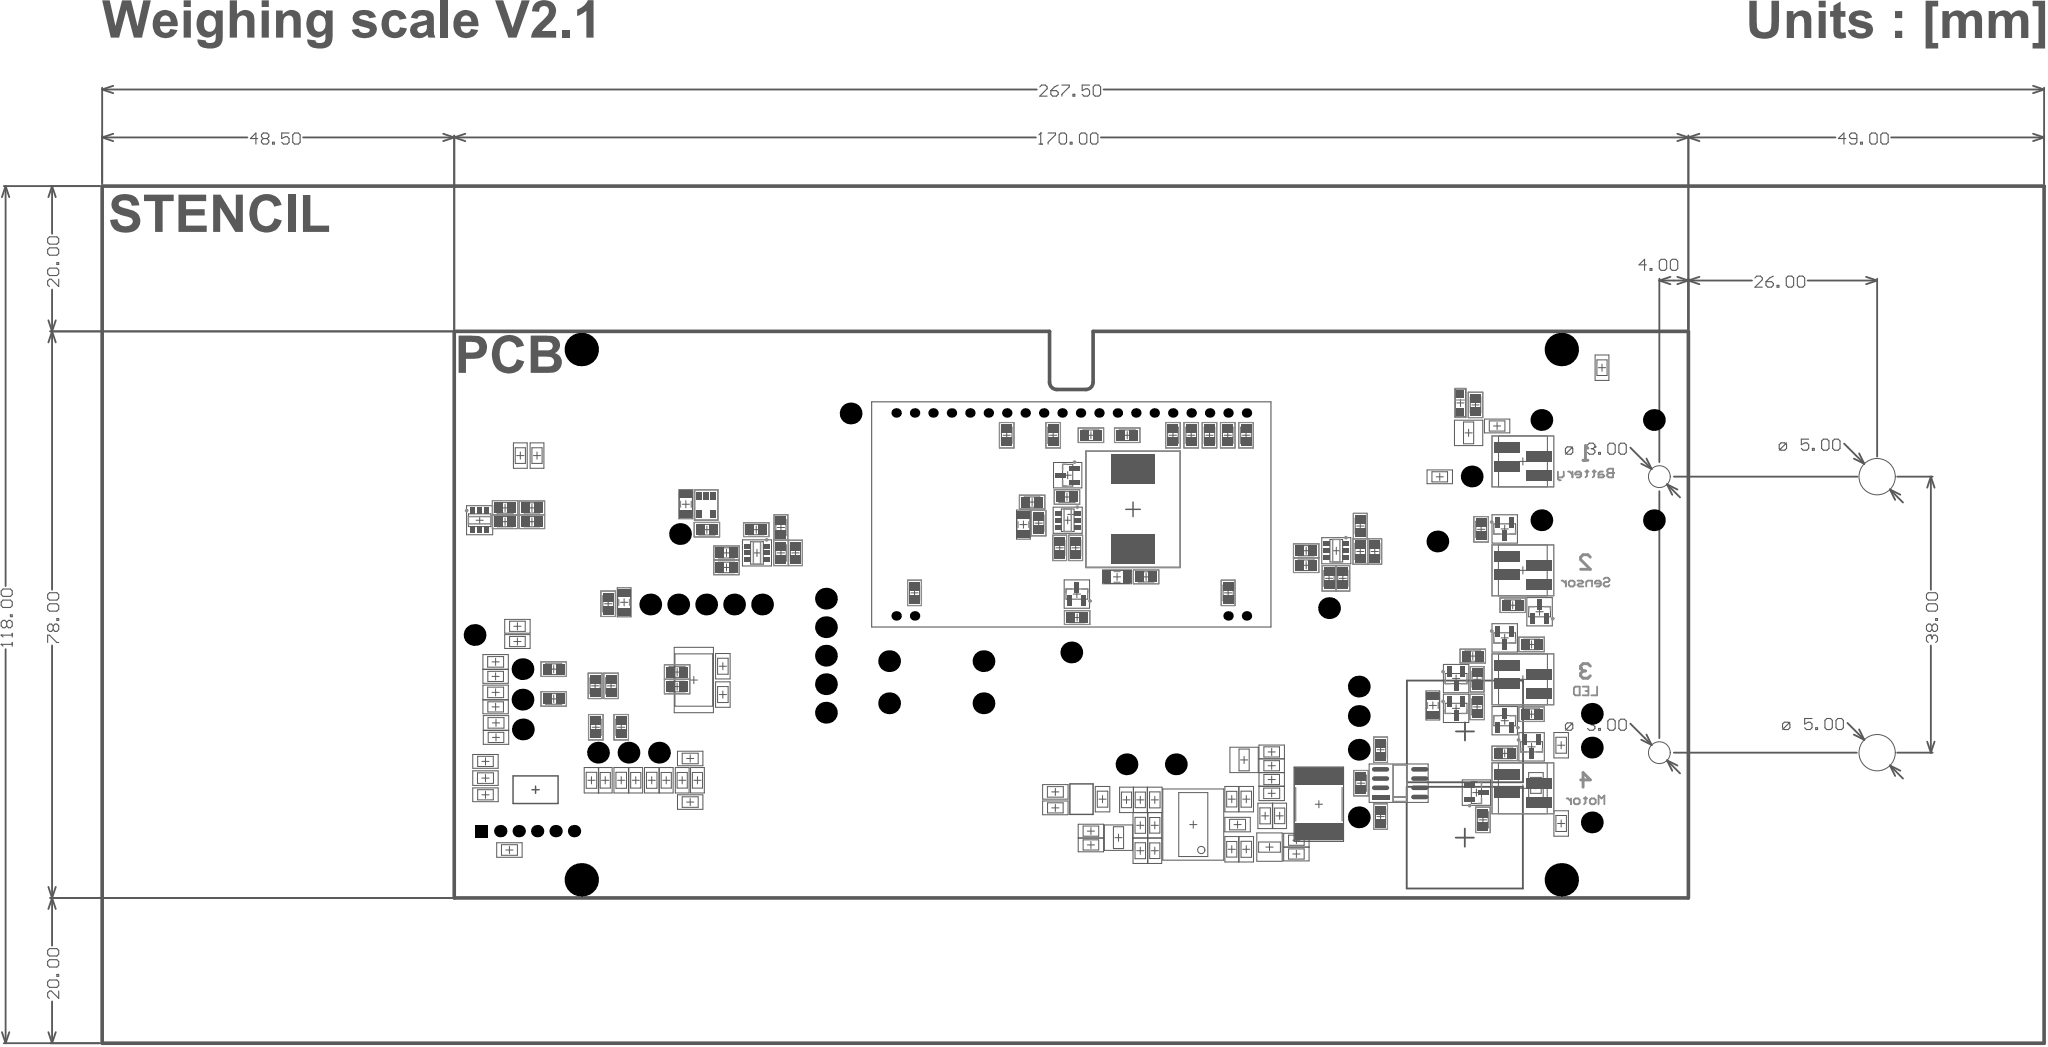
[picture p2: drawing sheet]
<svg xmlns="http://www.w3.org/2000/svg" width="939mm" height="480mm" viewBox="0 0 939 480" stroke-linecap="round" stroke-linejoin="round" font-family="sans-serif">
<g fill="none" stroke="#5a5a5a" stroke-width=".46">
<path d="M667 178h5v13h-5zM673 180h7v11h-7zM731 163h7v11h-7zM732 165h5v7h-5zM733 168h3M735 167v3M458 194h7v11h-7zM459 196h5v7h-5zM460 199h3M462 198v3M480 194h6v11h-6zM481 196h4v7h-4z"/>
<path d="M481 199h4M483 198v3M494 196h12v7h-12zM497 197h7v5h-7zM499 199h3M500 198v3M511 196h12v7h-12zM513 197h8v5h-8zM515 199h4M517 198v3M535 194h6v11h-6zM535 196h5v7h-5z"/>
<path d="M536 199h4M538 198v3M543 194h7v11h-7zM544 196h5v7h-5zM545 199h3M546 198v3M551 194h7v11h-7zM552 196h5v7h-5zM553 199h3M555 198v3M560 194h6v11h-6zM561 196h4v7h-4z"/>
<path d="M561 199h4M563 198v3M568 194h7v11h-7zM569 196h5v7h-5zM570 199h3M571 198v3M667 193h13v11h-13zM668 185h3M670 183v3M671 193h5v10h-5zM672 198h3M673 197v3"/>
<path d="M674 182h5v7h-5zM675 186h3M677 184v3M681 192h11v6h-11zM683 193h7v5h-7zM684 200h28v23h-28zM685 195h3M686 194v3M687 200v23M710 200v23M235 203h7v12h-7zM236 205h5v7h-5z"/>
<path d="M237 209h3M239 207v3M243 203h6v12h-6zM244 205h5v7h-5zM245 209h3M246 207v3M483 212h13v12h-13zM487 213h5v10h-5zM488 218h3M490 216v3M654 215h12v7h-12zM657 216h7v5h-7z"/>
<path d="M659 219h3M660 217v3M697 211h3M698 210v3M214 232h12v13h-12zM215 235h10v6h-10zM218 238h4M220 237v3M226 229h11v13h-11zM226 236h11M228 230h7v5h-7zM228 237h7v4h-7z"/>
<path d="M230 233h3M230 239h3M232 231v3M232 237v4M238 230h12v12h-12zM238 236h12M240 237h7v4h-7zM240 230h7v5h-7zM242 233h4M242 239h4M244 231v3M244 237v4"/>
<path d="M311 224h7v14h-7zM311 225h6v12h-6M313 231h3M314 229v4M318 239h12v7h-12zM341 240h12v6h-12zM356 238h4v7h-4zM466 234h6v13h-6zM466 235h6v11h-6M467 227h12v6h-12zM469 239v3M470 228h7v4h-7z"/>
<path d="M472 230h3M473 234h7v12h-7zM473 228v4M474 236h5v7h-5zM475 240h3M476 238v3M483 232h13v12h-13zM483 224h12v7h-12zM486 225h7v5h-7zM487 233h5v11h-5zM488 228h3M488 238h3"/>
<path d="M489 226v3M490 237v3M490 236h3M491 234v3M621 237h5v8h-5zM624 239v4M676 237h6v11h-6zM677 239h5v7h-5zM684 236h12v13h-12zM320 240h8v5h-8zM322 243h4M324 241v3"/>
<path d="M327 250h12v13h-12zM327 257h12M329 258h8v4h-8zM330 251h7v5h-7zM331 253h4M333 252v3M333 258v4M340 247h14v12h-14zM343 240h7v5h-7zM344 248h6v11h-6zM345 243h3M345 253h4"/>
<path d="M347 241v3M347 252v3M355 248h13v11h-13zM355 248v-12h6v12M356 250h5v7h-5zM356 253h4M356 242h4M358 240v3M358 252v3M361 248v11M362 248v11M362 250h5v7h-5z"/>
<path d="M363 253h3M365 252v3M468 240h3M483 245h6v12h-6zM484 247h4v8h-4zM484 251h4M486 249v4M490 245h6v12h-6zM491 247h5v8h-5zM492 251h3M493 249v4M593 256h12"/>
<path d="M593 249h12v13h-12zM595 257h8v4h-8zM595 250h8v5h-8zM597 259h4M597 252h4M599 257v4M599 251v3M606 246h13v12h-13zM606 259h13v12h-13zM610 247h6v11h-6zM611 252h3M613 259v12"/>
<path d="M613 251v3M620 247h14v12h-14zM621 247v-12h6v12M621 249h5v7h-5zM622 253h3M622 241h3M624 251v3M627 247v12M628 249h5v7h-5zM629 253h3M630 251v3M677 243h4"/>
<path d="M679 241v3M684 250h28v23h-28zM685 240h10v5h-10zM687 250v23M688 242h4M690 241v3M698 260v3M709 250v23M276 271h6v11h-6zM276 273h5v7h-5zM277 277h4M279 275v3"/>
<path d="M283 269h6v14h-6zM283 270h6v12h-6zM285 276h3M286 274v4M331 260h4M416 266h7v12h-7zM417 268h5v7h-5zM418 272h3M419 270v3M488 266h12v13h-12zM488 280h12v6h-12zM489 270h10v5h-10z"/>
<path d="M492 272h3M494 271v3M506 261h13v7h-13zM507 261h11v6h-11zM511 264h3M512 263v3M520 261h11v7h-11zM522 262h7v5h-7zM524 264h3M526 263v3M560 266h6v12h-6zM561 268h4v7h-4z"/>
<path d="M561 272h4M563 270v3M607 261h5v8h-5zM608 265h3M609 263v4M613 261h5v8h-5zM614 265h3M616 263v4M688 274h11v7h-11zM690 275h7v5h-7zM692 277h3M694 276v3"/>
<path d="M697 261h3M700 274h12v13h-12zM701 278h10v5h-10zM706 279v3M221 300h12v13h-12zM231 291h12v6h-12zM231 284h12v6h-12zM234 292h7v4h-7zM234 285h7v4h-7zM236 294h3M236 287h3M237 292v4"/>
<path d="M237 285v4M309 297h18v30h-18zM309 300h18v24h-18zM328 299h7v12h-7zM490 281h7v4h-7zM492 283h4M494 281v4M670 297h11v7h-11zM672 298h7v5h-7zM675 299v3M684 286h12v13h-12zM684 300h28v23h-28z"/>
<path d="M685 290h10v5h-10zM687 300v23M688 292h4M690 291v3M696 292h12v7h-12zM699 293h7v5h-7zM701 295h3M702 294v3M704 280h4M710 300v23M221 314h12v13h-12zM221 307h12"/>
<path d="M224 301h7v5h-7zM224 315h7v5h-7zM224 308h7v4h-7zM226 317h3M226 310h3M226 303h3M227 302v3M227 308v4M227 316v3M248 303h12v7h-12zM248 317h12v7h-12zM250 304h8v5h-8z"/>
<path d="M250 318h8v5h-8zM252 307h4M254 305v3M254 319v3M270 308h6v12h-6zM271 311h4v7h-4zM271 314h4M273 313v3M277 308h7v12h-7zM278 311h5v7h-5zM279 314h3M280 313v3"/>
<path d="M305 311h11M305 305h11v13h-11zM307 312h7v5h-7zM307 306h7v4h-7zM309 315h3M309 308h3M310 306v4M310 313v3M316 312h4M318 310v3M328 312h7v12h-7zM329 315h5v7h-5z"/>
<path d="M329 302h5v7h-5zM330 318h3M330 305h3M331 304v3M331 317v3M654 317h6v13h-6zM654 318h6v11h-6zM662 318h12v13h-12zM662 304h12v13h-12zM663 309h10v4h-10zM666 311h3M668 309v4"/>
<path d="M674 301h3M674 318h7v12h-7zM674 305h6v12h-6zM675 308h5v7h-5zM676 311h3M677 310v3M697 311h3M698 310v3M221 321h12M222 328h11v13h-11zM222 335h11M224 322h7v4h-7z"/>
<path d="M224 329h7v5h-7zM224 336h7v4h-7zM226 324h3M226 338h3M226 331h3M227 322v4M227 330v3M227 336v4M252 320h4M270 327h7v12h-7zM271 330h5v7h-5zM272 333h3"/>
<path d="M273 332v3M282 327h6v12h-6zM282 330h5v7h-5zM283 333h4M285 332v3M630 338h6v11h-6zM631 340h4v7h-4zM655 323h4M657 322v3M663 322h10v5h-10zM666 325h3M668 323v3"/>
<path d="M675 320h5v8h-5zM676 324h3M677 322v4M684 324h12v13h-12zM685 328h10v5h-10zM688 330h4M690 329v3M696 324h12v7h-12zM696 336h12v13h-12zM697 340h10v5h-10zM699 325h7v5h-7zM701 327h3"/>
<path d="M702 326v3M713 336h6v11h-6zM713 338h5v7h-5zM716 340v3M217 353h11v7h-11zM217 346h11v6h-11zM219 354h7v5h-7zM219 347h7v4h-7zM221 357h3M221 349h3M223 347v4M223 355v3"/>
<path d="M268 352h13v11h-13zM269 354h5v7h-5zM270 358h3M271 356v3M274 352v11M275 352v11M275 354h5v7h-5zM276 358h3M278 356v3M282 352h13v11h-13zM282 354h5v7h-5zM283 358h4"/>
<path d="M285 356v3M288 352v11M289 354h5v7h-5zM290 358h3M292 356v3M296 352h13v11h-13zM296 354h5v7h-5zM297 358h4M299 356v3M302 352v11M303 354h5v7h-5zM304 358h3"/>
<path d="M305 356v3M310 352h6v11h-6zM310 354h5v7h-5zM311 344h11v7h-11zM311 358h3M313 345h7v5h-7zM313 356v3M315 348h3M316 346v3M317 352h6v11h-6zM317 354h5v7h-5zM318 358h3"/>
<path d="M320 356v3M478 360h12v6h-12zM564 342h13v12h-13zM568 343h5v10h-5zM569 348h3M570 347v3M577 341h12v26h-12zM577 354h12M577 348h12M580 342h7v5h-7zM580 349h7v4h-7zM580 355h7v5h-7z"/>
<path d="M581 357h4M581 351h4M581 345h4M583 356v3M583 343v3M583 349v4M593 352h23v34h-23zM621 353h6v12h-6zM622 355h4v8h-4zM622 359h4M624 357v4M631 344h4"/>
<path d="M633 342v3M671 357h12v12h-12zM675 358h4v10h-4zM684 342h12v7h-12zM684 350h28v23h-28zM686 343h8v5h-8zM687 350v23M688 345h4M690 344v3M698 360v3M701 342h3M701 354h7v12h-7z"/>
<path d="M702 356h5v8h-5zM702 341v3M703 360h3M704 358v4M709 350v23M714 341h4M217 361h11v6h-11zM219 362h7v5h-7zM221 364h3M223 363v3M311 364h11v7h-11zM313 365h7v5h-7z"/>
<path d="M315 368h3M316 366v3M478 367h12v6h-12zM480 360h8v5h-8zM480 368h8v5h-8zM482 370h4M482 363h4M484 361v4M484 369v3M494 378h12v12h-12zM497 379h7v4h-7zM500 379v4"/>
<path d="M502 360h7v12h-7zM503 363h5v7h-5zM504 366h3M506 365v3M506 378h13v12h-13zM511 379h4v10h-4zM513 361h20v11h-20zM514 363h5v7h-5zM515 367h3M517 365v3M520 372v24h13v-24M520 361v11"/>
<path d="M520 375h5v7h-5zM521 363h4v7h-4zM521 367h4M521 378h4M523 365v3M523 377v3M526 361v11M526 361v35M526 372v24M527 363h5v7h-5zM527 375h5v7h-5zM528 367h3"/>
<path d="M528 378h3M530 365v3M530 377v3M533 362h28v32h-28zM541 363h13v30h-13zM546 378h3M547 376v4M562 360h13v12h-13zM562 375h11v6h-11zM562 363h5v7h-5zM563 366h3M564 375h7v5h-7z"/>
<path d="M565 365v3M566 378h3M567 376v4M568 360v12M569 363h5v7h-5zM570 366h3M571 365v3M577 368h13v12h-13zM577 360h12M578 370h5v8h-5zM578 374h4M579 361h8v5h-8z"/>
<path d="M580 372v4M581 364h4M583 362v3M583 368v12M584 368v12M584 370h5v7h-5zM585 374h3M587 372v4M603 369h3M605 367v3M630 368h6v12h-6zM631 371h4v7h-4z"/>
<path d="M631 374h4M633 373v3M675 363h4M677 370h6v12h-6zM677 362v3M678 372h4v7h-4zM678 376h4M680 374v3M697 361h3M713 372h6v11h-6zM713 374h5v7h-5zM714 377h4"/>
<path d="M716 376v3M228 386h11v7h-11zM230 387h7v5h-7zM232 390h3M234 388v3M494 384h12M497 385h7v5h-7zM499 387h3M499 381h3M500 386v3M511 384h4M513 382v4"/>
<path d="M520 384h13M520 386h5v8h-5zM521 390h4M523 388v4M527 386h5v7h-5zM528 390h3M530 388v4M562 383h13v12h-13zM562 386h5v7h-5zM563 389h3M565 388v3M568 383v12"/>
<path d="M569 386h5v7h-5zM570 389h3M571 388v3M576 382h12v13h-12zM577 386h10v5h-10zM580 388h4M582 387v3M589 388h11M589 382h11v12h-11zM591 389h7v5h-7zM591 383h7v4h-7zM593 391h3"/>
<path d="M593 385h3M594 383v4M594 390v3"/>
<circle cx="551" cy="390" r="1.7"/>
</g>
<path d="M498 207h43v53h-43zM516 233h7M520 230v7M235 356h21v12h-21zM244 362h3M246 360v4" fill="none" stroke="#5a5a5a" stroke-width=".67"/>
<path d="M24 152l-2 5M668 335h8M672 331v8M672 380v8M668 384h8" fill="none" stroke="#5a5a5a" stroke-width=".85"/>
<path d="M400 184h183v103h-183z" fill="none" stroke="#5a5a5a" stroke-width=".5"/>
<circle cx="501" cy="152" r=".4" fill="#5a5a5a"/>
<g fill="none" stroke="#5a5a5a" stroke-width=".85">
<path d="M52 39l-5 2M932 39l5 2M47 40v44M47 41l5 2M47 41h428M506 41h431M937 40v44M937 41l-5 2M47 63l5 2M47 63h66M52 61l-5 2M139 63h336"/>
<path d="M203 61l10 4M208 62v89M213 61l-10 4M505 63h337M769 61l10 4M774 62v89M779 61l-10 4M867 63h70M932 61l5 2M937 63l-5 2M2 85h44M3 85l-2 5"/>
<path d="M3 85v184M3 85l1 5M24 85v22M24 85l-2 5M24 85l2 5M24 133v137M761 128v84M761 129l5 1M761 129h42M766 127l-5 2M769 127l10 3M779 127l-10 3"/>
<path d="M829 129h32M856 127l5 2M861 128v81M861 129l-5 1M22 147l4 10M23 152h184M26 147l-2 5M748 205l9 10M753 212l4 3M755 210l2 5M768 218h84M846 203l9 10"/>
<path d="M850 210l5 3M852 208l3 5M870 218h16M885 218v52M885 218l2 5M885 218l-1 5M761 225v113M764 222l3 5M764 222l5 2M764 222l6 6M867 224l6 6M867 224l2 5"/>
<path d="M867 224l4 3M3 297v181M24 296v137M885 296v49M748 332l9 9M753 339l4 2M755 337l2 4M847 331l8 8M850 337l5 2M852 334l3 5M884 340l1 5M887 340l-2 5"/>
<path d="M764 348l3 5M764 348l5 3M764 348l6 6M768 345h83M867 351l6 6M867 351l2 5M867 351l4 2M870 345h16M22 406l4 11M23 411h184M26 406l-4 11M24 459v19"/>
<path d="M1 473l2 5M2 478h44M4 473l-1 5M22 473l2 5M26 473l-2 5"/>
</g>
<path d="M47 85h890v393h-890zM481 175v-23h-273v259h566v-259h-273v23M485 178h13" fill="none" stroke="#5a5a5a" stroke-width="1.7"/>
<path d="M762 119h1l1 1v3l-1 1h-1l-1-1v-3zM767 119h1l1 1v3l-1 1h-1l-1-1v-3zM755 121h-3l2-2v5M757 123v1zM1 295h5M6 294v2" fill="none" stroke="#5a5a5a" stroke-width=".51"/>
<circle cx="1" cy="295" r=".3" fill="#5a5a5a"/>
<path d="M1 295v1M1 291h5M6 290v2" fill="none" stroke="#5a5a5a" stroke-width=".51"/>
<circle cx="1" cy="291" r=".3" fill="#5a5a5a"/>
<g fill="none" stroke="#5a5a5a" stroke-width=".51">
<path d="M22 109h1h3h1v2l-1 1h-3l-1-1zM22 114h1h3h1v2l-1 1h-3l-1-1zM22 124l1-1h3l1 1v1l-1 1h-3l-1-1zM26 120h1v1h-1zM27 128v3l-3-3h-1l-1 1v1l1 1M1 271v-1h4l1 1v1l-1 1h-4v-1zM1 276v-1h4l1 1v2h-1h-4zM22 272h1h3h1v2l-1 1h-3l-1-1zM22 278l1-1h3l1 1v1l-1 1h-3l-1-1zM1 291v1M3 285l-1-1-1 1v2v1l2-1M3 285l1-1 2 1v2l-1 1-2-1"/>
<path d="M3 285v2M5 282h1v1h-1zM22 294v-3h1l3 3h1M24 287l1-1 2 1v2h-1h-2M24 287v-1l-2 1v2h1h1M24 287v2M26 283h1v1h-1zM885 291l-2 1v2h1M22 436l1-1h3l1 1v1l-1 1h-3l-1-1zM22 441l1-1h3l1 1v1l-1 1h-3l-1-1zM22 450l1-1h3l1 1v2h-1h-3h-1zM26 447h1h-1z"/>
<path d="M27 454v4l-3-4-2 1v2l1 1"/>
</g>
<circle cx="885" cy="291" r=".3" fill="#5a5a5a"/>
<g fill="none" stroke="#5a5a5a" stroke-width=".51">
<path d="M118 63h-3l2-2v5M121 63h1M121 63h-1l1-2h1l1 1-1 1M121 63l-1 1 1 2h1l1-1-1-2M125 65h1v1h-1zM133 61h-4v2h2h2v2l-1 1h-2l-1-1M135 61h2l1 1v3l-1 1h-2l-1-1v-3zM476 66h2M477 61v5M884 272h4v2v1h-4l-1-1v-2zM884 277h4v1v1v1h-4l-1-1v-1zM885 291l1 1"/>
<path d="M886 287v2M886 292v1M886 292l1-1 1 1v2M886 287l1-1 1 1v2h-2M886 287l-1-1-2 1v2h1h2M888 283v1z"/>
</g>
<circle cx="477" cy="61" r=".3" fill="#5a5a5a"/>
<g fill="none" stroke="#5a5a5a" stroke-width=".51">
<path d="M477 40l1-1h1l1 1v1l-3 3h3M485 39l-3 3M487 39h3v1l-3 3v1M500 39h-4v3l3-1 1 1v1l-1 1h-2l-1-1M501 40l1-1h2l1 1v3l-1 1h-2l-1-1zM482 42h2l1 1-1 1h-1l-1-1zM492 43h1v1h-1zM477 61l-1 1M481 61h3v1l-3 3v1M487 61h1l1 1v3l-1 1h-1l-1-1v-3zM491 65h1v1h-1zM495 62l1-1h2v1v3v1h-2l-1-1z"/>
<path d="M500 62l1-1h2v1v3v1h-2l-1-1zM846 63h-3l3-2v5M851 63h-2h-1l1-2h2v1v3v1h-2l-1-1M853 65h1v1h-1zM857 62l1-1h2l1 1v3l-1 1h-2l-1-1zM862 62l1-1h2l1 1v3l-1 1h-2l-1-1zM805 127h1h1h1v1l-3 4h3M810 129h2l1 2-1 1h-1l-1-1zM813 127l-3 2M815 131h1v1h-1zM820 127h2v4v1h-2l-1-1v-4zM825 127h2h1v4l-1 1h-2l-1-1v-4z"/>
</g>
<g fill="#5a5a5a">
<path d="M228 156a8 8 0 0 1 12 2l-3 1a4 4 0 0 0-5-2 4 4 0 0 0-3 5v1a4 4 0 0 0 2 4 4 4 0 0 0 5 0l1-2 3 1a8 8 0 0 1-9 5 8 8 0 0 1-5-10v-3z"/>
<path d="M52 91l3-2a6 6 0 0 1 9 4v1h-4a3 3 0 0 0-2-2 3 3 0 0 0-4 2l1 1 4 1a5 5 0 0 1 5 6 5 5 0 0 1-7 5h-1a6 6 0 0 1-6-6l4-1a3 3 0 0 0 3 4 3 3 0 0 0 4-3l-1-1-5-2a5 5 0 0 1-3-7z"/>
<path d="M66 89h14v3h-5v14h-4v-14h-5z"/>
<path d="M82 89h13v3h-10v4h9v3h-9v4h10v3h-13z"/>
<path d="M98 89h3l7 12v-12h3v17h-3l-7-11v11h-3z"/>
<path d="M117 91a8 8 0 0 1 12 3l-3 1a4 4 0 0 0-5-3 4 4 0 0 0-3 5v1a4 4 0 0 0 4 6l3-1 1-3 3 1a8 8 0 0 1-10 5 8 8 0 0 1-5-10l1-3z"/>
<path d="M132 89h4v17h-4z"/>
<path d="M139 89h3v14h9v3h-12z"/>
<path d="M214 157v5h2a2.6 2.6 0 0 0 4-3 2.6 2.6 0 0 0-4-2zM210 154h7a5 5 0 0 1 6 5 5 5 0 0 1-6 5h-3v7h-4z"/>
<path d="M247 157v4h5a2 2 0 0 0 1-3 2 2 0 0 0-2-1zM247 163v5h5l2-1v-2l-1-1zM243 154h10l2 1a4 4 0 0 1-1 7 5 5 0 0 1 3 6 5 5 0 0 1-6 3h-8z"/>
</g>
<path d="M718 206l1-1h1l1 1v1l-1 1h-1l-1-1zM721 205l-3 3M728 204l1-1h1l1 2M816 204l1-1h1l1 1v1l-1 1h-1l-1-1zM819 203l-3 3M829 201h-3v3l3-1v1v1v1h-2l-1-1M831 205h1v1h-1zM836 201h2l1 1v3l-1 1h-2l-1-1v-3zM840 202l1-1h2l1 1v3l-1 1h-2l-1-1z" fill="none" stroke="#5a5a5a" stroke-width=".51"/>
<circle cx="731" cy="205" r=".3" fill="#5a5a5a"/>
<path d="M730 206h.1M730 206h1l-1 2h-1l-1-1M731 205l-1 1M733 207h1v1h-1zM737 204l1-1h2l1 1v3l-1 1h-2l-1-1zM742 204l1-1h2l1 1v3l-1 1h-2l-1-1z" fill="none" stroke="#5a5a5a" stroke-width=".51"/>
<g fill="#5a5a5a">
<path d="M47 0h3l3 12 3-12h4l3 12 3-12h3l-4 17h-4l-3-13-3 13h-4z"/>
<path d="M105 0h4v6a5 5 0 0 1 6-1l2 3v9h-4v-9l-1-1h-1a3 3 0 0 0-2 4v6h-4z"/>
<path d="M127 5h3v2a4 4 0 0 1 5-2 4 4 0 0 1 3 5v7h-3v-7a2.3 2.3 0 0 0-1-3 2.3 2.3 0 0 0-3 1l-1 1v8h-3z"/>
<path d="M163 6l1-1a8 8 0 0 1 7 1l1 2h-3a2.6 2.6 0 0 0-4 0l3 2a4 4 0 0 1 5 4 4 4 0 0 1-5 3h-1a5 5 0 0 1-6-3l4-1a2.7 2.7 0 0 0 2 2 2.7 2.7 0 0 0 3-1l-5-2a4 4 0 0 1-3-2 4 4 0 0 1 1-4z"/>
<path d="M177 6l1-1a6 6 0 0 1 8 3l-3 1a2.6 2.6 0 0 0-3-2 2.6 2.6 0 0 0-2 4 2.7 2.7 0 0 0 2 4 2.7 2.7 0 0 0 3-2h4a6 6 0 0 1-8 4 6 6 0 0 1-4-8z"/>
<path d="M202 0h3v17h-3z"/>
<path d="M227 0h4l4 13 4-13h4l-6 17h-4z"/>
<path d="M246 1a5 5 0 0 1 6-1 5 5 0 0 1 3 5l-1 4-6 5h7v3h-11l1-3 6-7a2.4 2.4 0 0 0 0-4 2.4 2.4 0 0 0-4 2h-3v-2z"/>
<path d="M258 14h3v3h-3z"/>
<path d="M265 4a8 8 0 0 0 5-4h2v17h-3v-12l-4 2z"/>
<path d="M74 8l-1 2h5a2.5 2.5 0 0 0-1-3 2.5 2.5 0 0 0-3 1zM72 6a6 6 0 0 1 7-1 6 6 0 0 1 3 7h-9a2.5 2.5 0 0 0 2 3 2.5 2.5 0 0 0 3-2l3 1a6 6 0 0 1-8 3 6 6 0 0 1-2-9z"/>
<path d="M84 0h4v3h-4zM84 5h4v12h-4z"/>
<path d="M94 8a4 4 0 0 0 2 7 4 4 0 0 0 3-4 4 4 0 0 0-3-4zM92 6a5 5 0 0 1 7 1v-2h3v12v3a7 7 0 0 1-11 0v-2l3 1a2.5 2.5 0 0 0 3 1 2.5 2.5 0 0 0 2-3v-2a5 5 0 0 1-5 2 5 5 0 0 1-4-4v-3z"/>
<path d="M120 0h3v3h-3zM120 5h3v12h-3z"/>
<path d="M145 8h-1a4 4 0 0 0 3 6 4 4 0 0 0 2-4 4 4 0 0 0-3-3zM142 6h1a5 5 0 0 1 6 1v-2h4v12l-1 3-3 2a6 6 0 0 1-8-4l4 1a2.5 2.5 0 0 0 3 1 2.5 2.5 0 0 0 1-3v-2l-1 1a5 5 0 0 1-7-3v-3z"/>
<path d="M192 12a2 2 0 0 0 1 3 2 2 0 0 0 3-2v-1a1.2 1.2 0 0 0-1-1 1.2 1.2 0 0 0-1 1zM190 6l3-1a5 5 0 0 1 6 1v10l1 1h-4v-1l-2 1a4 4 0 0 1-6-2 4 4 0 0 1 5-5l2-1a1.4 1.4 0 0 0 0-1 1.4 1.4 0 0 0-1-1h-2l-1 2-3-1z"/>
<path d="M212 8l-1 2h5a2.5 2.5 0 0 0-1-3 2.5 2.5 0 0 0-3 1zM210 6a6 6 0 0 1 7-1 6 6 0 0 1 2 7h-8a2.5 2.5 0 0 0 2 3 2.5 2.5 0 0 0 3-2l3 1a6 6 0 0 1-8 3 6 6 0 0 1-3-9z"/>
</g>
<path d="M718 332l1-1h1l1 1v2l-1 1h-1l-1-1zM721 331l-3 4M728 330h1h1l1 1M817 332l1-1h2l1 1v1l-1 1h-2l-1-1zM821 331l-4 3M831 329h-3v3l1-1 2 1v1l-1 1h-2v-1M833 333v1zM837 330l1-1h1l1 1v3l-1 1h-1l-1-1zM842 330l1-1h1l1 1v3l-1 1h-1l-1-1z" fill="none" stroke="#5a5a5a" stroke-width=".51"/>
<circle cx="731" cy="331" r=".3" fill="#5a5a5a"/>
<path d="M730 332h.1M730 332l1 1-1 2h-1l-1-1M731 331l-1 1M733 334h1v1h-1zM737 330h1h2h1v4l-1 1h-2l-1-1zM742 330h1h2h1v4l-1 1h-2l-1-1z" fill="none" stroke="#5a5a5a" stroke-width=".51"/>
<g fill="#5a5a5a">
<path d="M802 0h4v11a3 3 0 0 0 3 4 3 3 0 0 0 3-5v-10h4l-1 14a7 7 0 0 1-12 1l-1-4z"/>
<path d="M819 5h3v2a4 4 0 0 1 6-2 4 4 0 0 1 3 5v7h-4v-7a2.4 2.4 0 0 0-3-3 2.4 2.4 0 0 0-1 4v6h-4z"/>
<path d="M841 3l3-2v4h2v3h-2v5a1.4 1.4 0 0 0 1 2h1l1 2-4 1-2-2v-8h-2v-3h2z"/>
<path d="M849 6h1a8 8 0 0 1 7 0l1 2h-3a2.6 2.6 0 0 0-4 0l3 2a4 4 0 0 1 4 2 4 4 0 0 1-1 4l-2 1a7 7 0 0 1-8-3l4-1a2.7 2.7 0 0 0 2 2 2.7 2.7 0 0 0 3-1l-3-1a6 6 0 0 1-5-4v-1z"/>
<path d="M883 0h6v3h-3v17h3v2h-6z"/>
<path d="M891 5h3v2a4 4 0 0 1 7 0 4 4 0 0 1 5-2 4 4 0 0 1 3 5v7h-3v-7a2.2 2.2 0 0 0-3-3 2.2 2.2 0 0 0-2 3v7h-3v-8l-1-2a3 3 0 0 0-3 4v6h-3z"/>
<path d="M912 5h3v2a4 4 0 0 1 7 0 4 4 0 0 1 5-2 4 4 0 0 1 3 5v7h-3v-7a2.2 2.2 0 0 0-2-3 2.2 2.2 0 0 0-2 3v7h-4v-7v-2l-1-1a2.8 2.8 0 0 0-3 1 2.8 2.8 0 0 0 0 3v6h-3z"/>
<path d="M932 0h6v22h-6v-2h3v-17h-3z"/>
<path d="M834 0h3v3h-3zM834 5h3v12h-3z"/>
<path d="M869 5h3v3h-3zM869 14h3v3h-3z"/>
</g>
<path d="M481 175a3 3 0 0 0 4 3M501 175a3 3 0 0 1-3 3" fill="none" stroke="#5a5a5a" stroke-width="1.7"/>
<g fill="none" stroke="#5a5a5a" stroke-width=".46">
<path d="M628 350h27v18h-27z"/>
<circle cx="761" cy="218" r="5"/>
<circle cx="861" cy="218" r="8"/>
<circle cx="761" cy="345" r="5"/>
<circle cx="861" cy="345" r="8"/>
</g>
<path d="M208 152h273v23a3 3 0 0 0 4 3h13a3 3 0 0 0 3-3v-23h273v259h-566zM318 224h11v14h-11zM491 359h10v14h-10z" fill="none" stroke="#5a5a5a" stroke-width=".67"/>
<path d="M639 350h6v17h-6zM639 365h6" fill="none" stroke="#5a5a5a" stroke-width=".68"/>
<path d="M645 312h53v46h-53zM645 361h53v46h-53z" fill="none" stroke="#5a5a5a" stroke-width=".85"/>
<g fill="none" stroke="#8c8c8c" stroke-width=".67">
<path d="M489 213h-2v2M498 207h43v53h-43zM215 237h10v3h-10zM312 230v2M317 230v2M318 224h11v14h-11zM467 239v3M472 239v3M487 220v3h2M488 233h3v11h-3zM345 248h4v11h-4zM611 247h3v11h-3z"/>
<path d="M685 243v2h3M695 243v2h-3M284 275v2M289 275v2M491 270h-2v2M496 270h3v2M511 267h3M511 262h3M704 278h-3v2M708 278h3v2M685 293v2h3M695 293v2h-3"/>
<path d="M663 312v1h2M673 312v1h-3M655 322v3M660 322v3M663 325v2h2M673 325v2h-3M688 328h-3v2M692 328h3v2M678 358h1v3M697 343v2h3M707 343v2h-2M594 361v15"/>
<path d="M615 361v15M679 366v2h-1"/>
</g>
<g fill="none" stroke="#8c8c8c" stroke-width=".57">
<path d="M667 178h5v13h-5zM673 180h7v11h-7zM458 194h7v11h-7zM480 194h6v11h-6zM494 196h12v7h-12zM511 196h12v7h-12zM535 194h6v11h-6zM543 194h7v11h-7zM551 194h7v11h-7zM560 194h6v11h-6zM568 194h7v11h-7zM667 183h5"/>
<path d="M684 200h28v23h-28zM226 229h11v13h-11zM226 236h11M238 230h12v12h-12zM238 236h12M318 239h12v7h-12zM341 240h12v6h-12zM467 227h12v6h-12zM473 234h7v12h-7zM483 224h12v7h-12zM676 237h6v11h-6zM327 250h12v13h-12z"/>
<path d="M327 257h12M355 248h13v11h-13zM355 248v-12h6v12M361 248v11M362 248v11M483 245h6v12h-6zM490 245h6v12h-6zM593 256h12M593 249h12v13h-12zM606 259h13v12h-13zM613 259v12M620 247h14v12h-14z"/>
<path d="M621 247v-12h6v12M627 247v12M684 250h28v23h-28zM276 271h6v11h-6zM416 266h7v12h-7zM488 280h12v6h-12zM520 261h11v7h-11zM560 266h6v12h-6zM688 274h11v7h-11zM670 297h11v7h-11zM684 300h28v23h-28zM696 292h12v7h-12z"/>
<path d="M248 303h12v7h-12zM248 317h12v7h-12zM270 308h6v12h-6zM277 308h7v12h-7zM305 305h11v13h-11zM305 311h11M674 318h7v12h-7zM674 305h6v12h-6zM270 327h7v12h-7zM282 327h6v12h-6zM630 338h6v11h-6zM696 324h12v7h-12z"/>
<path d="M621 353h6v12h-6zM684 342h12v7h-12zM684 350h28v23h-28zM630 368h6v12h-6zM677 370h6v12h-6z"/>
</g>
<path d="M639 350h6v17h-6zM639 365h6" fill="none" stroke="#8c8c8c" stroke-width=".68"/>
<path d="M722 315h2v4h-2v-1zM726 315h2v4h-2M727 317h1M732 315v4h-2" fill="none" stroke="#8c8c8c" stroke-width=".85"/>
<path d="M726 211h2M727 204v7M729 255l-1-1h-2l-1 1v1l4 5h-4" fill="none" stroke="#8c8c8c" stroke-width="1.3"/>
<circle cx="727" cy="204" r=".7" fill="#8c8c8c"/>
<path d="M727 204l1 1M729 305l-1-1h-2l-1 1v1" fill="none" stroke="#8c8c8c" stroke-width="1.3"/>
<circle cx="725" cy="306" r=".7" fill="#8c8c8c"/>
<path d="M725 306l1 1M726 307h1M726 307l-1 2v1l1 1h2l1-1M725 357h4l-3-3v7" fill="none" stroke="#8c8c8c" stroke-width="1.3"/>
<g fill="none" stroke="#8c8c8c" stroke-width=".85">
<path d="M740 215v4h-2l-1-1 1-1h2M716 266l2 1M718 266v3M719 267l1-1h1l1 1v1l-1 1h-1l-1-1zM723 266h2l1 1-3 1 1 1h2M727 269v-2l1-1h2v3M734 267h-3l1-1h1l1 1v1l-1 1h-1M735 265h1h1h1l-1 2h-1h-1l1 2h1l1-1M718 366l2 1M720 366v3M722 366h2v1v1v1h-2v-1v-1zM726 366h2"/>
<path d="M727 365v3l-1 1M729 367l1-1h1l1 1v1l-1 1h-1l-1-1zM733 369v-4l1 1 2-1v4"/>
</g>
<circle cx="740" cy="217" r=".4" fill="#8c8c8c"/>
<path d="M714 216v3l2 1M717 216v2l-1 1h-2M719 216l2 1M721 216v3M725 217h-3l1-1h1l1 1v1l-1 1h-1M727 216h1M728 215v3l-1 1M730 216h2M731 215v3l-1 1M735 216h-1l-1 1v2h2l1-1-1-1h-2M740 215h-2h-1l1 2h2" fill="none" stroke="#8c8c8c" stroke-width=".85"/>
<g fill="none" stroke="#8c8c8c" stroke-width=".83">
<circle cx="493" cy="212" r=".4"/>
<circle cx="214" cy="234" r=".4"/>
<circle cx="494" cy="232" r=".4"/>
<circle cx="684" cy="239" r=".4"/>
<circle cx="352" cy="247" r=".4"/>
<circle cx="617" cy="246" r=".4"/>
<circle cx="500" cy="275" r=".4"/>
<circle cx="684" cy="289" r=".4"/>
<circle cx="712" cy="283" r=".4"/>
<circle cx="662" cy="308" r=".4"/>
<circle cx="662" cy="321" r=".4"/>
<circle cx="696" cy="333" r=".4"/>
<circle cx="696" cy="339" r=".4"/>
<circle cx="674" cy="369" r=".4"/>
</g>
<g fill="#000">
<circle cx="267" cy="160" r="8"/>
<circle cx="716" cy="160" r="8"/>
<circle cx="390" cy="189" r="5"/>
<circle cx="411" cy="189" r="2.2"/>
<circle cx="419" cy="189" r="2.2"/>
<circle cx="428" cy="189" r="2.2"/>
<circle cx="436" cy="189" r="2.2"/>
<circle cx="445" cy="189" r="2.2"/>
<circle cx="453" cy="189" r="2.2"/>
<circle cx="462" cy="189" r="2.2"/>
<circle cx="470" cy="189" r="2.2"/>
<circle cx="479" cy="189" r="2.2"/>
<circle cx="487" cy="189" r="2.2"/>
<circle cx="495" cy="189" r="2.2"/>
<circle cx="504" cy="189" r="2.2"/>
<circle cx="512" cy="189" r="2.2"/>
<circle cx="521" cy="189" r="2.2"/>
<circle cx="529" cy="189" r="2.2"/>
<circle cx="538" cy="189" r="2.2"/>
<circle cx="546" cy="189" r="2.2"/>
<circle cx="555" cy="189" r="2.2"/>
<circle cx="563" cy="189" r="2.2"/>
<circle cx="572" cy="189" r="2.2"/>
<circle cx="707" cy="192" r="5"/>
<circle cx="758" cy="192" r="5"/>
<circle cx="675" cy="218" r="5"/>
<circle cx="707" cy="238" r="5"/>
<circle cx="758" cy="238" r="5"/>
<circle cx="312" cy="245" r="5"/>
<circle cx="659" cy="248" r="5"/>
<circle cx="298" cy="277" r="5"/>
<circle cx="311" cy="277" r="5"/>
<circle cx="324" cy="277" r="5"/>
<circle cx="337" cy="277" r="5"/>
<circle cx="349" cy="277" r="5"/>
<circle cx="379" cy="274" r="5"/>
<circle cx="609" cy="279" r="5"/>
<circle cx="218" cy="291" r="5"/>
<circle cx="379" cy="287" r="5"/>
<circle cx="411" cy="282" r="2.2"/>
<circle cx="419" cy="282" r="2.2"/>
<circle cx="491" cy="299" r="5"/>
<circle cx="563" cy="282" r="2.2"/>
<circle cx="572" cy="282" r="2.2"/>
<circle cx="240" cy="307" r="5"/>
<circle cx="379" cy="300" r="5"/>
<circle cx="379" cy="314" r="5"/>
<circle cx="408" cy="303" r="5"/>
<circle cx="451" cy="303" r="5"/>
<circle cx="623" cy="315" r="5"/>
<circle cx="240" cy="321" r="5"/>
<circle cx="240" cy="334" r="5"/>
<circle cx="379" cy="327" r="5"/>
<circle cx="408" cy="322" r="5"/>
<circle cx="451" cy="322" r="5"/>
<circle cx="623" cy="328" r="5"/>
<circle cx="730" cy="327" r="5"/>
<circle cx="274" cy="345" r="5"/>
<circle cx="288" cy="345" r="5"/>
<circle cx="302" cy="345" r="5"/>
<circle cx="517" cy="350" r="5"/>
<circle cx="539" cy="350" r="5"/>
<circle cx="623" cy="344" r="5"/>
<circle cx="730" cy="343" r="5"/>
<circle cx="623" cy="375" r="5"/>
<circle cx="730" cy="377" r="5"/>
<circle cx="229" cy="381" r="2.8"/>
<circle cx="238" cy="381" r="2.8"/>
<circle cx="246" cy="381" r="2.8"/>
<circle cx="255" cy="381" r="2.8"/>
<circle cx="263" cy="381" r="2.8"/>
<circle cx="267" cy="403" r="8"/>
<circle cx="716" cy="403" r="8"/>
</g>
<path d="M218 378h6v6h-6z" fill-rule="evenodd" fill="#000"/>
<g fill="#5a5a5a">
<path d="M216 241h2v3h-2z" fill-rule="evenodd"/>
<path d="M222 241h2v3h-2z" fill-rule="evenodd"/>
<path d="M283 334h4v4h-4z" fill-rule="evenodd"/>
<path d="M283 328h4v4h-4z" fill-rule="evenodd"/>
<path d="M319 234h3v3h-3z" fill-rule="evenodd"/>
<path d="M326 234h2v3h-2z" fill-rule="evenodd"/>
<path d="M350 256h3v2h-3z" fill-rule="evenodd"/>
<path d="M350 249h3v2h-3z" fill-rule="evenodd"/>
<path d="M459 200h5v4h-5z" fill-rule="evenodd"/>
<path d="M493 267h2v5h-2z" fill-rule="evenodd"/>
<path d="M492 241h3v2h-3z" fill-rule="evenodd"/>
<path d="M492 234h3v2h-3z" fill-rule="evenodd"/>
<path d="M561 267h4v4h-4z" fill-rule="evenodd"/>
<path d="M561 200h4v4h-4z" fill-rule="evenodd"/>
<path d="M607 260h5v4h-5z" fill-rule="evenodd"/>
<path d="M616 255h3v2h-3z" fill-rule="evenodd"/>
<path d="M616 248h3v2h-3z" fill-rule="evenodd"/>
<path d="M621 254h5v4h-5z" fill-rule="evenodd"/>
<path d="M621 248h5v4h-5z" fill-rule="evenodd"/>
<path d="M628 254h5v4h-5z" fill-rule="evenodd"/>
<path d="M628 248h5v4h-5z" fill-rule="evenodd"/>
<path d="M668 187h3v3h-3z" fill-rule="evenodd"/>
<path d="M668 179h3v3h-3z" fill-rule="evenodd"/>
<path d="M702 281h2v5h-2z" fill-rule="evenodd"/>
<path d="M216 232h2v3h-2z" fill-rule="evenodd"/>
<path d="M222 232h2v3h-2z" fill-rule="evenodd"/>
<path d="M249 304h4v5h-4z" fill-rule="evenodd"/>
<path d="M249 318h4v5h-4z" fill-rule="evenodd"/>
<path d="M277 278h4v4h-4z" fill-rule="evenodd"/>
<path d="M277 272h4v4h-4z" fill-rule="evenodd"/>
<path d="M319 225h3v4h-3z" fill-rule="evenodd"/>
<path d="M326 225h2v4h-2z" fill-rule="evenodd"/>
<path d="M350 252h3v2h-3z" fill-rule="evenodd"/>
<path d="M492 237h3v2h-3z" fill-rule="evenodd"/>
<path d="M506 262h4v5h-4z" fill-rule="evenodd"/>
<path d="M521 262h4v5h-4z" fill-rule="evenodd"/>
<path d="M527 262h4v5h-4z" fill-rule="evenodd"/>
<path d="M594 250h4v5h-4z" fill-rule="evenodd"/>
<path d="M594 257h4v4h-4z" fill-rule="evenodd"/>
<path d="M607 266h5v4h-5z" fill-rule="evenodd"/>
<path d="M616 251h3v2h-3z" fill-rule="evenodd"/>
<path d="M622 360h4v4h-4z" fill-rule="evenodd"/>
<path d="M621 242h5v4h-5z" fill-rule="evenodd"/>
<path d="M621 236h5v4h-5z" fill-rule="evenodd"/>
<path d="M664 319h2v5h-2z" fill-rule="evenodd"/>
<path d="M664 305h2v5h-2z" fill-rule="evenodd"/>
<path d="M670 319h2v5h-2z" fill-rule="evenodd"/>
<path d="M670 305h2v5h-2z" fill-rule="evenodd"/>
<path d="M675 306h5v4h-5z" fill-rule="evenodd"/>
<path d="M675 312h5v4h-5z" fill-rule="evenodd"/>
<path d="M675 319h5v4h-5z" fill-rule="evenodd"/>
<path d="M675 325h5v4h-5z" fill-rule="evenodd"/>
<path d="M692 331h2v5h-2z" fill-rule="evenodd"/>
<path d="M689 325h2v5h-2z" fill-rule="evenodd"/>
<path d="M692 287h2v5h-2z" fill-rule="evenodd"/>
<path d="M689 293h2v5h-2z" fill-rule="evenodd"/>
<path d="M692 237h2v5h-2z" fill-rule="evenodd"/>
<path d="M689 243h2v5h-2z" fill-rule="evenodd"/>
<path d="M698 337h2v5h-2z" fill-rule="evenodd"/>
<path d="M704 337h2v5h-2z" fill-rule="evenodd"/>
<path d="M703 325h4v5h-4z" fill-rule="evenodd"/>
<path d="M703 293h4v5h-4z" fill-rule="evenodd"/>
<path d="M459 194h5v4h-5z" fill-rule="evenodd"/>
<path d="M496 273h2v5h-2z" fill-rule="evenodd"/>
<path d="M561 273h4v4h-4z" fill-rule="evenodd"/>
<path d="M561 194h4v4h-4z" fill-rule="evenodd"/>
<path d="M622 354h4v4h-4z" fill-rule="evenodd"/>
<path d="M676 298h4v5h-4z" fill-rule="evenodd"/>
<path d="M689 275h4v5h-4z" fill-rule="evenodd"/>
<path d="M705 275h2v5h-2z" fill-rule="evenodd"/>
<path d="M219 241h2v3h-2z" fill-rule="evenodd"/>
<path d="M271 334h5v4h-5z" fill-rule="evenodd"/>
<path d="M271 328h5v4h-5z" fill-rule="evenodd"/>
<path d="M271 315h4v4h-4z" fill-rule="evenodd"/>
<path d="M278 315h5v4h-5z" fill-rule="evenodd"/>
<path d="M319 240h4v5h-4z" fill-rule="evenodd"/>
<path d="M325 240h4v5h-4z" fill-rule="evenodd"/>
<path d="M341 256h3v2h-3z" fill-rule="evenodd"/>
<path d="M356 254h4v4h-4z" fill-rule="evenodd"/>
<path d="M341 249h3v2h-3z" fill-rule="evenodd"/>
<path d="M348 240h4v5h-4z" fill-rule="evenodd"/>
<path d="M342 240h4v5h-4z" fill-rule="evenodd"/>
<path d="M466 234h6v4h-6z" fill-rule="evenodd"/>
<path d="M495 281h4v4h-4z" fill-rule="evenodd"/>
<path d="M489 281h4v4h-4z" fill-rule="evenodd"/>
<path d="M484 241h3v2h-3z" fill-rule="evenodd"/>
<path d="M484 234h3v2h-3z" fill-rule="evenodd"/>
<path d="M490 220h5v2h-5z" fill-rule="evenodd"/>
<path d="M490 214h5v2h-5z" fill-rule="evenodd"/>
<path d="M481 200h4v4h-4z" fill-rule="evenodd"/>
<path d="M544 200h5v4h-5z" fill-rule="evenodd"/>
<path d="M536 200h4v4h-4z" fill-rule="evenodd"/>
<path d="M569 200h5v4h-5z" fill-rule="evenodd"/>
<path d="M631 375h4v4h-4z" fill-rule="evenodd"/>
<path d="M631 369h4v4h-4z" fill-rule="evenodd"/>
<path d="M613 260h5v4h-5z" fill-rule="evenodd"/>
</g>
<path d="M648 357h6M648 353h6M648 365h6" fill="none" stroke="#5a5a5a" stroke-width="2.1"/>
<g fill="#5a5a5a">
<path d="M678 377h4v4h-4z" fill-rule="evenodd"/>
<path d="M678 362h5v2h-5z" fill-rule="evenodd"/>
<path d="M674 187h5v4h-5z" fill-rule="evenodd"/>
<path d="M674 181h5v4h-5z" fill-rule="evenodd"/>
<path d="M708 281h2v5h-2z" fill-rule="evenodd"/>
<path d="M219 232h2v3h-2z" fill-rule="evenodd"/>
<path d="M227 237h4v4h-4z" fill-rule="evenodd"/>
<path d="M227 230h4v5h-4z" fill-rule="evenodd"/>
<path d="M245 230h4v5h-4z" fill-rule="evenodd"/>
<path d="M239 230h4v5h-4z" fill-rule="evenodd"/>
<path d="M239 237h4v4h-4z" fill-rule="evenodd"/>
<path d="M245 237h4v4h-4z" fill-rule="evenodd"/>
<path d="M233 237h4v4h-4z" fill-rule="evenodd"/>
<path d="M233 230h4v5h-4z" fill-rule="evenodd"/>
<path d="M271 309h4v4h-4z" fill-rule="evenodd"/>
<path d="M278 309h5v4h-5z" fill-rule="evenodd"/>
<path d="M305 312h4v5h-4z" fill-rule="evenodd"/>
<path d="M305 306h4v4h-4z" fill-rule="evenodd"/>
<path d="M334 251h4v5h-4z" fill-rule="evenodd"/>
<path d="M328 251h4v5h-4z" fill-rule="evenodd"/>
<path d="M334 258h4v4h-4z" fill-rule="evenodd"/>
<path d="M328 258h4v4h-4z" fill-rule="evenodd"/>
<path d="M323 225h2v4h-2z" fill-rule="evenodd"/>
<path d="M341 252h3v2h-3z" fill-rule="evenodd"/>
<path d="M356 243h4v4h-4z" fill-rule="evenodd"/>
<path d="M356 237h4v4h-4z" fill-rule="evenodd"/>
<path d="M468 228h4v4h-4z" fill-rule="evenodd"/>
<path d="M466 243h6v4h-6z" fill-rule="evenodd"/>
<path d="M484 252h4v4h-4z" fill-rule="evenodd"/>
<path d="M491 252h5v4h-5z" fill-rule="evenodd"/>
<path d="M484 237h3v2h-3z" fill-rule="evenodd"/>
<path d="M484 225h4v5h-4z" fill-rule="evenodd"/>
<path d="M490 225h4v5h-4z" fill-rule="evenodd"/>
<path d="M484 217h5v2h-5z" fill-rule="evenodd"/>
<path d="M495 197h4v5h-4z" fill-rule="evenodd"/>
<path d="M515 262h4v5h-4z" fill-rule="evenodd"/>
<path d="M512 197h4v5h-4z" fill-rule="evenodd"/>
<path d="M518 197h4v5h-4z" fill-rule="evenodd"/>
<path d="M600 250h4v5h-4z" fill-rule="evenodd"/>
<path d="M600 257h4v4h-4z" fill-rule="evenodd"/>
<path d="M631 345h4v4h-4z" fill-rule="evenodd"/>
<path d="M631 339h4v4h-4z" fill-rule="evenodd"/>
<path d="M613 266h5v4h-5z" fill-rule="evenodd"/>
</g>
<path d="M648 361h6" fill="none" stroke="#5a5a5a" stroke-width="2.1"/>
<g fill="#5a5a5a">
<path d="M654 317h6v4h-6z" fill-rule="evenodd"/>
<path d="M654 326h6v4h-6z" fill-rule="evenodd"/>
<path d="M678 371h4v4h-4z" fill-rule="evenodd"/>
<path d="M671 365h5v2h-5z" fill-rule="evenodd"/>
<path d="M671 359h5v2h-5z" fill-rule="evenodd"/>
<path d="M685 343h4v5h-4z" fill-rule="evenodd"/>
<path d="M686 331h2v5h-2z" fill-rule="evenodd"/>
<path d="M667 312h2v5h-2z" fill-rule="evenodd"/>
<path d="M686 287h2v5h-2z" fill-rule="evenodd"/>
<path d="M686 237h2v5h-2z" fill-rule="evenodd"/>
<path d="M677 238h4v4h-4z" fill-rule="evenodd"/>
<path d="M677 244h4v4h-4z" fill-rule="evenodd"/>
<path d="M700 365h12v5h-12z" fill-rule="evenodd"/>
<path d="M701 343h2v5h-2z" fill-rule="evenodd"/>
<path d="M700 307h12v5h-12z" fill-rule="evenodd"/>
<path d="M700 315h12v5h-12z" fill-rule="evenodd"/>
<path d="M697 325h4v5h-4z" fill-rule="evenodd"/>
<path d="M697 293h4v5h-4z" fill-rule="evenodd"/>
<path d="M700 265h12v5h-12z" fill-rule="evenodd"/>
<path d="M700 257h12v5h-12z" fill-rule="evenodd"/>
<path d="M700 207h12v5h-12z" fill-rule="evenodd"/>
<path d="M700 215h12v5h-12z" fill-rule="evenodd"/>
<path d="M356 248h4v4h-4z" fill-rule="evenodd"/>
<path d="M490 273h2v5h-2z" fill-rule="evenodd"/>
<path d="M484 246h4v4h-4z" fill-rule="evenodd"/>
<path d="M491 246h5v4h-5z" fill-rule="evenodd"/>
<path d="M481 194h4v4h-4z" fill-rule="evenodd"/>
<path d="M544 194h5v4h-5z" fill-rule="evenodd"/>
<path d="M536 194h4v4h-4z" fill-rule="evenodd"/>
<path d="M569 194h5v4h-5z" fill-rule="evenodd"/>
<path d="M670 298h4v5h-4z" fill-rule="evenodd"/>
<path d="M667 325h2v5h-2z" fill-rule="evenodd"/>
<path d="M700 357h12v5h-12z" fill-rule="evenodd"/>
<path d="M695 275h4v5h-4z" fill-rule="evenodd"/>
<path d="M362 254h5v4h-5z" fill-rule="evenodd"/>
<path d="M312 234h5v3h-5z" fill-rule="evenodd"/>
<path d="M417 267h5v4h-5z" fill-rule="evenodd"/>
<path d="M474 241h5v4h-5z" fill-rule="evenodd"/>
<path d="M607 255h3v2h-3z" fill-rule="evenodd"/>
<path d="M607 248h3v2h-3z" fill-rule="evenodd"/>
<path d="M552 200h5v4h-5z" fill-rule="evenodd"/>
<path d="M629 364h8v2h-8z" fill-rule="evenodd"/>
</g>
<path d="M630 357h6M630 353h6" fill="none" stroke="#5a5a5a" stroke-width="2.1"/>
<g fill="#5a5a5a">
<path d="M255 304h4v5h-4z" fill-rule="evenodd"/>
<path d="M255 318h4v5h-4z" fill-rule="evenodd"/>
<path d="M283 279h6v3h-6z" fill-rule="evenodd"/>
<path d="M283 270h6v3h-6z" fill-rule="evenodd"/>
<path d="M311 312h4v5h-4z" fill-rule="evenodd"/>
<path d="M311 306h4v4h-4z" fill-rule="evenodd"/>
<path d="M312 225h5v3h-5z" fill-rule="evenodd"/>
<path d="M474 228h4v4h-4z" fill-rule="evenodd"/>
<path d="M474 235h5v4h-5z" fill-rule="evenodd"/>
<path d="M501 197h4v5h-4z" fill-rule="evenodd"/>
<path d="M607 251h3v2h-3z" fill-rule="evenodd"/>
</g>
<path d="M630 361h6" fill="none" stroke="#5a5a5a" stroke-width="2.1"/>
<g fill="#5a5a5a">
<path d="M685 361h12v5h-12z" fill-rule="evenodd"/>
<path d="M691 343h4v5h-4z" fill-rule="evenodd"/>
<path d="M685 311h12v5h-12z" fill-rule="evenodd"/>
<path d="M685 261h12v5h-12z" fill-rule="evenodd"/>
<path d="M685 253h12v5h-12z" fill-rule="evenodd"/>
<path d="M685 203h12v5h-12z" fill-rule="evenodd"/>
<path d="M685 211h12v5h-12z" fill-rule="evenodd"/>
<path d="M362 248h5v4h-5z" fill-rule="evenodd"/>
<path d="M417 273h5v4h-5z" fill-rule="evenodd"/>
<path d="M594 377h22v8h-22z" fill-rule="evenodd"/>
<path d="M594 352h22v8h-22z" fill-rule="evenodd"/>
<path d="M552 194h5v4h-5z" fill-rule="evenodd"/>
<path d="M685 302h12v5h-12z" fill-rule="evenodd"/>
<path d="M685 352h12v5h-12z" fill-rule="evenodd"/>
<path d="M510 208h20v14h-20z" fill-rule="evenodd"/>
<path d="M510 245h20v13h-20z" fill-rule="evenodd"/>
</g>
</svg>
